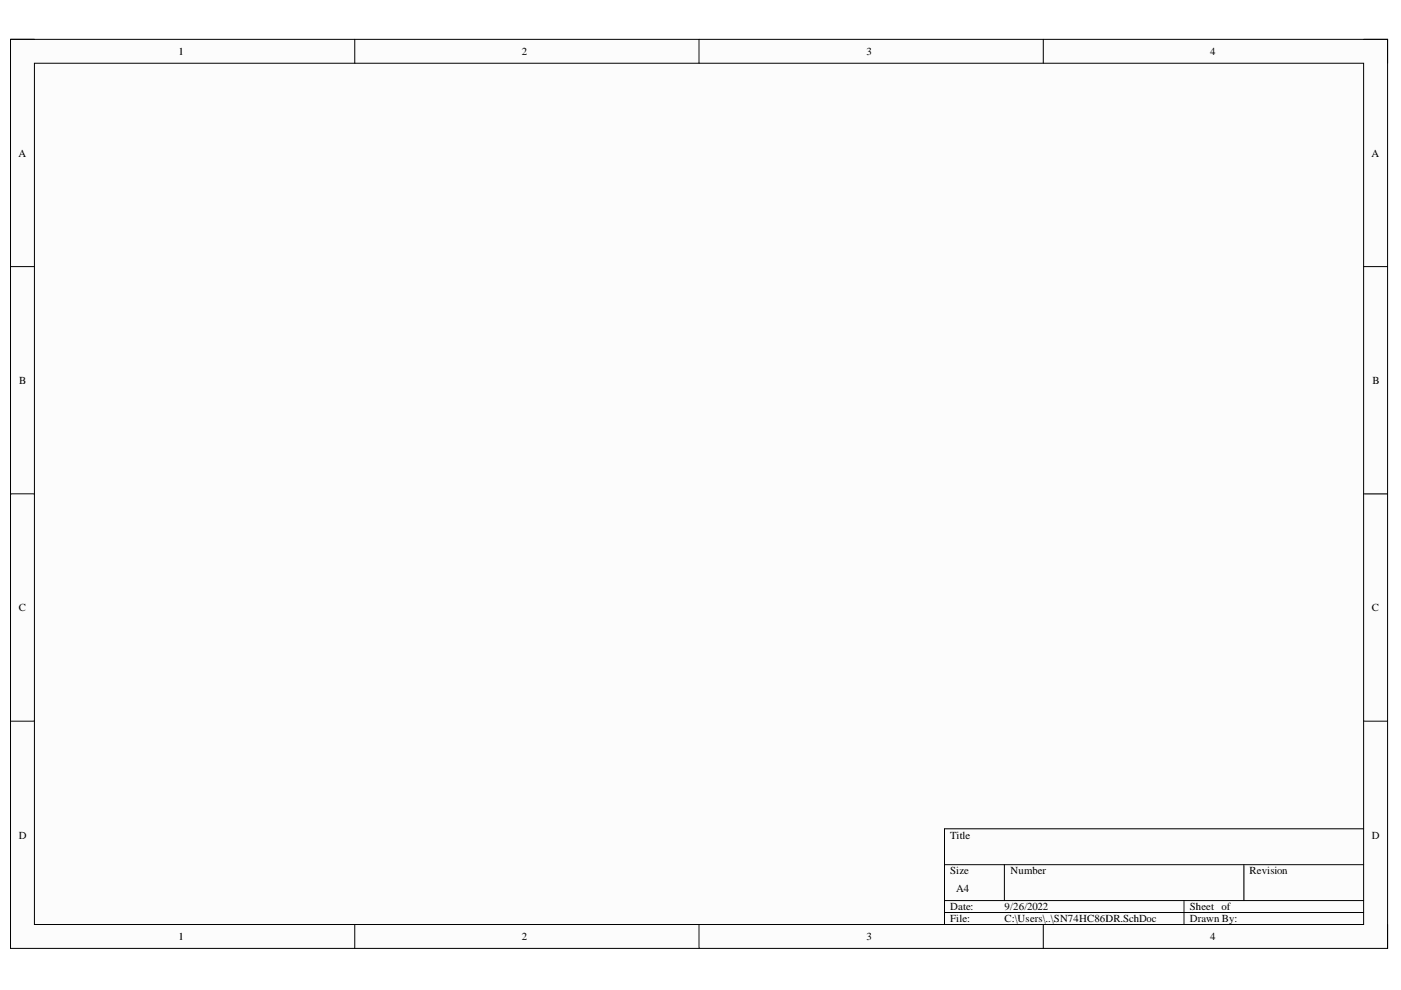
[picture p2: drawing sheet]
<svg xmlns="http://www.w3.org/2000/svg" width="297mm" height="210mm" viewBox="0 0 297 210" stroke-linecap="round" stroke-linejoin="round" font-family="sans-serif">
<defs><g id="words">
<g font-size="2.3">
<text x="37.9" y="11.6">1</text>
<text x="110.6" y="11.6">2</text>
<text x="183.7" y="11.6">3</text>
<text x="256.6" y="11.6">4</text>
<text x="3.9" y="33.3">A</text>
<text x="290.8" y="33.3">A</text>
<text x="4.1" y="81.4">B</text>
<text x="291" y="81.4">B</text>
<text x="4" y="129.6">C</text>
<text x="290.9" y="129.6">C</text>
<text x="4" y="177.8">D</text>
<text x="201.5" y="177.8">Title</text>
<text x="290.9" y="177.8">D</text>
<text x="201.5" y="185.4">Size</text>
<text x="214.2" y="185.4">Number</text>
<text x="264.9" y="185.4">Revision</text>
<text x="202.7" y="189.2">A4</text>
<text x="201.5" y="193">Date:</text>
<text x="201.5" y="195.5">File:</text>
<text x="213" y="193">9/26/2022</text>
<text x="213" y="195.5">C:\Users\..\SN74HC86DR.SchDoc</text>
<text x="252.3" y="193">Sheet of</text>
<text x="252.3" y="195.5">Drawn By:</text>
<text x="37.9" y="199.3">1</text>
<text x="110.6" y="199.3">2</text>
<text x="183.7" y="199.3">3</text>
<text x="256.6" y="199.3">4</text>
</g>
</g></defs>
<path d="M2.2 8.3h292v192.8h-292z" fill-rule="evenodd" fill="#fffcf8"/>
<path d="M2.2 8.3h292v192.8h-292z" fill="none" stroke="#000" stroke-width=".21"/>
<path d="M7.3 13.4h281.8v182.6h-281.8z" fill-rule="evenodd" fill="#fffcf8"/>
<g fill="none" stroke="#000" stroke-width=".21">
<path d="M2.2 8.3h5.1M7.3 13.4h281.8v182.6h-281.8zM75.2 8.3v5.1M148.2 8.3v5.1M221.2 8.3v5.1M289.1 8.3h5.1v5.1M2.2 56.5h5.1M289.1 56.5h5.1M2.2 104.7h5.1M289.1 104.7h5.1M2.2 152.9h5.1M289.1 152.9h5.1"/>
<path d="M289.1 175.7h-88.8v20.3M75.2 196v5.1M148.2 196v5.1M200.3 183.3h88.8M200.3 190.9h88.8M200.3 193.5h88.8M212.9 183.3v7.6M221.2 196v5.1M251 190.9v5.1M263.7 183.3v7.6M294.2 196v5.1"/>
</g>
<use href="#words"/>
</svg>
